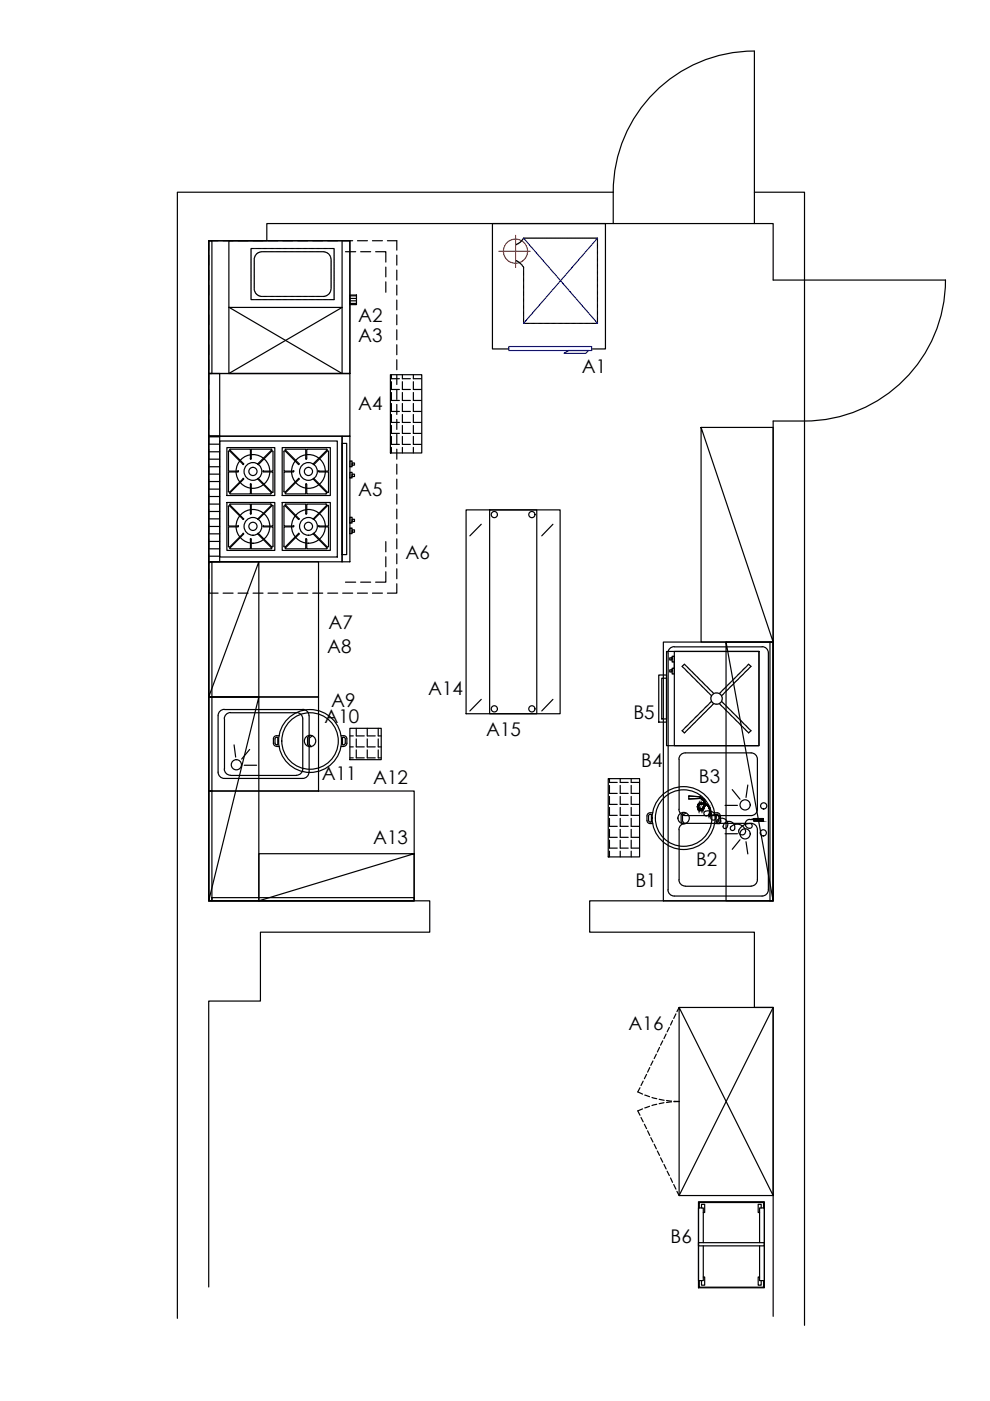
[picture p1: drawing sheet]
<svg xmlns="http://www.w3.org/2000/svg" width="210mm" height="297mm" viewBox="0 0 210 297" stroke-linecap="round" stroke-linejoin="round" font-family="sans-serif">
<defs><g id="words">
<g font-size="4">
<text x="76" y="68.4">A2</text>
<text x="76" y="72.5">A3</text>
<text x="123.4" y="79">A1</text>
<text x="76" y="87">A4</text>
<text x="76" y="105.1">A5</text>
<text x="86" y="118.6">A6</text>
<text x="69.7" y="133.3">A7</text>
<text x="69.4" y="138.5">A8</text>
<text x="70.2" y="149.8">A9</text>
<text x="90.8" y="147.4">A14</text>
<text x="68.8" y="153.4">A10</text>
<text x="134.3" y="152.4">B5</text>
<text x="103.1" y="156.1">A15</text>
<text x="68.2" y="165.4">A11</text>
<text x="79.1" y="166.3">A12</text>
<text x="135.9" y="162.6">B4</text>
<text x="148.2" y="166">B3</text>
<text x="79.1" y="179">A13</text>
<text x="147.6" y="183.5">B2</text>
<text x="134.7" y="188.2">B1</text>
<text x="133.3" y="218.3">A16</text>
<text x="142.2" y="263.6">B6</text>
</g>
</g></defs>
<!-- layer: 0 -->
<g fill="none" stroke="#000" stroke-width=".25">
<path d="M159.9 10.8a29.9 29.9 0 0 0-29.9 29.9M159.9 10.8v36.6M44.3 51h29.9v28.2h-29.9zM44.3 51h.6v28.2h-.6zM44.3 54.1v2.1M44.3 57.3v2.1M46.2 51h-1.9v2M47.3 51h2.1M50.5 51h2.1M53.7 51h2.1M56.8 51h2.1M60 51h2.1"/>
<path d="M63.1 51h2.1M66.3 51h2.1M69.5 51h2.1M72.7 51h2.1M73.3 53.4h2.1M75.8 51h2.1M76.5 53.4h2.1M79 51h2.1M79.6 53.4h2.2v2.2M81.8 56.6v2.1M81.8 59.8v2.2M82.1 51h2v2"/>
<path d="M84.1 54.1v2.1M84.1 57.3v2.1M130 47.4v-6.6h-92.4v238.7M159.9 40.8h10.7v240.2M44.3 79.2h29.9v13.3h-29.9zM44.3 79.2h2.3v13.3h-2.3zM44.3 60.4v2.2M44.3 63.6v2.1M44.3 66.7v2.2M44.3 69.9v2.1M44.3 73.1v2.1M44.3 76.3v2.1"/>
<path d="M44.3 79.4v2.1M82.8 79.4h6.6v16.6h-6.6zM83 79.4v.9h1.7M84.1 60.4v2.2M84.1 63.6v2.1M84.1 66.7v2.2M84.1 69.9v2.1M84.1 73.1v2.1M84.1 76.3v2.1M84.1 79.4v2.1M85.3 79.4v.9h1.7M87.6 79.4v.9h1.7"/>
<path d="M44.3 82.6v2.1M44.3 85.8v2.1M44.3 88.9v2.1M44.3 92.1v2.1M44.3 95.2v2.2M44.3 98.4v2.1M83 80.9v1.7h1.7M83 83.2v1.7h1.7M83 85.5v1.7h1.7M83 87.9v1.7h1.7M83 90.2v1.7h1.7M83 92.5v1.7h1.7"/>
<path d="M83 94.9v1.1M84.1 82.6v2.1M84.1 85.8v2.1M84.1 88.9v2.1M84.1 92.1v2.1M84.1 95.2v2.2M84.1 98.4v2.1M85.3 80.9v1.7h1.7M85.3 83.2v1.7h1.7M85.3 85.5v1.7h1.7M85.3 87.9v1.7h1.7M85.3 90.2v1.7h1.7"/>
<path d="M85.3 92.5v1.7h1.7M85.3 94.9v1.1M87.6 80.9v1.7h1.7M87.6 83.2v1.7h1.7M87.6 85.5v1.7h1.7M87.6 87.9v1.7h1.7M87.6 90.2v1.7h1.7M87.6 92.5v1.7h1.7M87.6 94.9v1.1M148.6 90.6h15.3v45.5h-15.3v-45.5l15.3 45.5M44.3 119.1h23.2v28.7h-23.2zM44.3 119.1h.6v28.7h-.6z"/>
<path d="M44.3 101.6v2.1M44.3 104.8v2.1M44.3 107.9v2.1M44.3 111.1v2.1M44.3 114.2v2.2M44.3 117.4v2.1M54.9 119.1l-10.6 28.7v-28.7h10.6v28.7h-10.6M81.8 114.8v2.2M81.8 118.1v2.1M84.1 101.6v2.1M84.1 104.8v2.1M84.1 107.9v2.1"/>
<path d="M84.1 111.1v2.1M84.1 114.2v2.2M84.1 117.4v2.1M98.8 108.1h20v43.2h-20zM102 111.2l-2.4 2.4M103.8 108.1h10v43.2h-10zM117.2 111.2l-2.3 2.4M44.3 123.8v2h1.9M44.3 120.6v2.1M47.3 125.8h2.1M50.5 125.8h2.1M53.7 125.8h2.1"/>
<path d="M56.8 125.8h2.1M60 125.8h2.1M63.1 125.8h2.1M66.3 125.8h2.1M69.5 125.8h2.1M72.7 125.8h2.1M73.3 123.4h2.1M75.8 125.8h2.1M76.5 123.4h2.1M79 125.8h2.1M81.8 121.2v2.2h-2.2M84.1 123.8v2h-2"/>
<path d="M84.1 120.6v2.1M54.9 147.8l-10.6 43.2v-43.2h10.6v43.2h-10.6M74.2 154.4h6.6v6.7h-6.6zM74.2 156h.7M74.2 158.4h.7M75.5 154.4v1.6h1.7M75.5 156.7v1.7h1.7M75.5 159v1.7h1.7M77.9 154.4v1.6h1.7M77.9 156.7v1.7h1.7M77.9 159v1.7h1.7M80.2 154.4v1.6h.6"/>
<path d="M80.2 156.7v1.7h.6M80.2 159v1.7h.6M102 148.3l-2.4 2.4M117.2 148.3l-2.3 2.4M44.3 167.7h43.5v23.3h-43.5zM44.3 167.7h.6v23.3h-.6zM74.2 160.7h.7M129 165.1h6.6v16.6h-6.6zM129.2 165.1v.8h1.7M129.2 166.5v1.7h1.7M129.2 168.9v1.6h1.7M129.2 171.2v1.7h1.7"/>
<path d="M129.2 173.5v1.7h1.7M129.2 175.8v1.7h1.7M129.2 178.1v1.7h1.7M131.5 165.1v.8h1.7M131.5 166.5v1.7h1.7M131.5 168.9v1.6h1.7M131.5 171.2v1.7h1.7M131.5 173.5v1.7h1.7M131.5 175.8v1.7h1.7M131.5 178.1v1.7h1.7M133.8 165.1v.8h1.7M133.8 166.5v1.7h1.7"/>
<path d="M133.8 168.9v1.6h1.7M133.8 171.2v1.7h1.7M133.8 173.5v1.7h1.7M133.8 175.8v1.7h1.7M133.8 178.1v1.7h1.7M44.9 190.3h42.9v.7h-42.9zM87.8 181l-32.9 10v-10h32.9v10h-32.9M129.2 180.5v1.2M131.5 180.5v1.2M133.8 180.5v1.2M141.2 219.2l-.4 1M141.9 217.8l-.5 1"/>
<path d="M142.6 216.4l-.4 .9M143.3 215l-.5 .9M143.5 214.5l.5-.9 19.9 39.9v-39.9h-19.9v39.9h19.9M163.9 213.6l-19.9 39.9-.5-.9M135.7 230.6l-.5 .9 1 .5M135.9 236.9l.5 1M136.2 235.1l-1 .4 .5 1M136.4 229.2l-.5 1M136.6 238.4l.5 .9M136.7 232.2l1 .3M137.1 227.8l-.5 .9M137.3 239.8l.5 .9"/>
<path d="M137.7 234.6l-1 .3M137.8 226.3l-.5 1M138.2 232.7l1 .2M138.4 224.9l-.4 1M139.2 223.5l-.5 .9M139.2 234.1l-1 .3M139.8 233.1l1 .2M139.8 222.1l-.4 .9M140.5 220.7l-.4 .9M140.8 233.8l-1 .2M141.3 233.3l1.1 .2M142.4 233.6l-1.1 .2"/>
<path d="M142.9 233.5h1.1l-1.1 .1M138 241.2l.4 .9M138.7 242.6l.5 1M139.4 244l.4 1M140.1 245.5l.4 .9M140.8 246.9l.4 .9M141.4 248.3l.5 .9M142.2 249.8l.4 .9M142.8 251.1l.5 1M44.3 272.9v-60.7h10.9v-14.6h35.9v-6.6h-46.8v-140h12.3v-3.6h107.3v12h36.6a29.9 29.9 0 0 1-29.9 29.9h-6.7v101.7h-38.9v6.6h34.9v16h4v65.5"/>
<circle cx="104.8" cy="109.1" r=".66"/>
<circle cx="112.8" cy="109.1" r=".66"/>
<circle cx="104.8" cy="150.3" r=".66"/>
<circle cx="112.8" cy="150.3" r=".66"/>
</g>
<g fill="none" stroke="#000" stroke-width=".25">
<path d="M48.5 51h25.7v28.2h-25.7zM53.2 52.9v.2M53.2 53.2v.1M53.2 53.4v.2M53.2 53.7v.1M53.2 53.9v.2M53.2 54.2v.1M53.2 54.4v.2M53.2 54.7v.1M53.2 54.9v.2M53.2 55.1v.2M53.2 55.4v.2"/>
<path d="M53.2 55.7v.1M53.2 55.9v.2M53.2 56.2v.1M53.2 56.4v.2M53.2 56.7v.1M53.2 56.9v.2M53.2 57.2v.1M53.2 57.4v.2M53.2 57.6v.2M53.2 57.9v.2M53.2 58.2v.1M53.2 58.4v.2"/>
<path d="M53.2 58.7v.1M53.2 58.9v.2M53.2 59.2v.1M53.2 59.4v.1M53.2 59.6v.2M53.2 59.9v.2M53.4 52.7l-.2 .1M53.5 52.7h.2M53.7 52.7h.2M53.9 54.9v.3M53.9 55.3v.1M53.9 55.5v.2"/>
<path d="M53.9 55.8v.2M53.9 56v.2M53.9 56.3v.2M53.9 56.5v.2M53.9 56.8v.2M53.9 57.1v.1M53.9 57.3v.1M53.9 57.5v.2M53.9 57.8v.1M53.9 58v.2M53.9 58.3v.1M53.9 58.5v.2"/>
<path d="M53.9 58.8v.2M53.9 59v.2M53.9 59.3v.1M53.9 59.5v.2M53.9 59.8v.1M53.9 54.6v.2M54 52.7h.2M54 54.4v.2M54.1 54.2v.1M54.2 52.7h.2M54.3 54l-.1 .1M54.5 53.8l-.2 .1"/>
<path d="M54.5 52.7h.1M54.6 53.7h-.1M54.7 52.7h.2M54.9 53.5l-.2 .1M55 52.7h.1M55.1 53.5h-.2M55.2 53.4h.1M55.2 52.7h.2M55.4 53.4h.2M55.5 52.7h.1M55.7 52.7h.2M55.7 53.4h.2"/>
<path d="M56 52.7h.1M56 53.4h.1M56.2 52.7h.2M56.2 53.4h.2M56.5 52.7h.2M56.5 53.4h.2M56.7 52.7h.2M56.7 53.4h.2M57 52.7h.1M57 53.4h.1M57.2 52.7h.2M57.2 53.4h.2"/>
<path d="M57.5 52.7h.1M57.5 53.4h.1M57.7 52.7h.2M57.7 53.4h.2M58 52.7h.1M58 53.4h.1M58.2 52.7h.2M58.2 53.4h.2M58.5 52.7h.1M58.5 53.4h.1M58.7 52.7h.2M58.7 53.4h.2"/>
<path d="M59 52.7h.1M59 53.4h.1M59.2 52.7h.2M59.2 53.4h.2M59.5 52.7h.1M59.5 53.4h.1M59.7 52.7h.2M59.7 53.4h.2M60 52.7h.1M60 53.4h.1M60.2 52.7h.2M60.2 53.4h.2"/>
<path d="M60.5 52.7h.1M60.5 53.4h.1M60.7 52.7h.2M60.7 53.4h.2M61 52.7h.1M61 53.4h.1M61.2 52.7h.2M61.2 53.4h.2M61.4 52.7h.2M61.4 53.4h.2M61.7 52.7h.2M61.7 53.4h.2"/>
<path d="M61.9 52.7h.2M61.9 53.4h.2M62.2 52.7h.2M62.2 53.4h.2M62.5 52.7h.1M62.5 53.4h.1M62.7 52.7h.2M62.7 53.4h.2M63 52.7h.1M63 53.4h.1M63.2 52.7h.2M63.2 53.4h.2"/>
<path d="M63.5 52.7h.1M63.5 53.4h.1M63.7 52.7h.2M63.7 53.4h.2M63.9 52.7h.2M63.9 53.4h.2M64.2 52.7h.2M64.2 53.4h.2M64.4 52.7h.2M64.4 53.4h.2M64.7 52.7h.2M64.7 53.4h.2"/>
<path d="M65 52.7h.1M65 53.4h.1M65.2 52.7h.2M65.2 53.4h.2M65.5 52.7h.1M65.5 53.4h.1M65.7 52.7h.1M65.7 53.4h.1M65.9 52.7h.2M65.9 53.4h.2M66.2 52.7h.2M66.2 53.4h.2"/>
<path d="M66.4 52.7h.2M66.4 53.4h.2M66.7 52.7h.2M66.7 53.4h.2M66.9 52.7h.2M66.9 53.4h.2M67.2 52.7h.2M67.2 53.4h.2M67.5 52.7h.1M67.5 53.4h.1M67.7 52.7h.2M67.7 53.4h.2"/>
<path d="M68 52.7h.1M68 53.4h.1M68.2 52.7h.1M68.2 53.4h.1M68.4 53.4h.3M68.4 52.7h.2M68.7 52.7h.1M68.7 53.4h.2M68.9 52.7h.2M69 53.5h.1M69.2 52.7h.2M69.2 53.5l.2 .1"/>
<path d="M69.4 52.7h.2M69.4 53.7h.2M69.7 53.8v.1M69.7 52.7h.2M69.8 54l.1 .1M69.9 54.2l.1 .1M69.9 52.7h.2M70.1 54.4v.2M70.1 54.6l.1 .2M70.2 54.9v.3M70.2 52.7h.1M70.2 55.3v.1"/>
<path d="M70.2 55.5v.2M70.2 55.8v.2M70.2 56v.2M70.2 56.3v.2M70.2 56.5v.2M70.2 56.8v.2M70.2 57.1v.1M70.2 57.3v.1M70.2 57.5v.2M70.2 57.8v.1M70.2 58v.2M70.2 58.3v.1"/>
<path d="M70.2 58.5v.2M70.2 58.8v.2M70.2 59v.2M70.2 59.3v.1M70.2 59.5v.2M70.2 59.8v.1M70.4 52.7h.2M70.7 52.7l.1 .1M70.8 52.9v.2M70.8 53.2v.1M70.8 53.4v.2M70.8 53.7v.1"/>
<path d="M70.8 53.9v.2M70.8 54.2v.1M70.8 54.4v.2M70.8 54.7v.1M70.8 54.9v.2M70.8 55.1v.2M70.8 55.4v.2M70.8 55.7v.1M70.8 55.9v.2M70.8 56.2v.1M70.8 56.4v.2M70.8 56.7v.1"/>
<path d="M70.8 56.9v.2M70.8 57.2v.1M70.8 57.4v.2M70.8 57.6v.2M70.8 57.9v.2M70.8 58.2v.1M70.8 58.4v.2M70.8 58.7v.1M70.8 58.9v.2M70.8 59.2v.1M70.8 59.4v.1M70.8 59.6v.2"/>
<path d="M70.8 59.9v.2M72.5 51v28.2l-24-14.1M109.4 55.2l.2 .1M109.6 51.8l-.2 .1M109.6 55.4h.2M109.8 51.7l-.2 .1M109.9 55.5l.1 .1M110 51.5l-.1 .2M110 55.6l.2 .1M110.2 51.4l-.1 .1M110.3 55.8l.1 .1M110.4 51.3l-.1 .1"/>
<path d="M110.4 56l.1 .1M110.5 51.1v.1M110.6 56.1l.1 .1M110.7 50.9l-.1 .1M110.8 56.3v.2M110.9 50.7l-.1 .1M110.9 56.5l.1 .3M111 56.9v.2M111 57.2v.1M111 57.4v.2M111 57.7v.1M111 57.9v.2"/>
<path d="M111 58.2v.1M111 58.4v.2M111 58.7v.1M111 58.9v.2M111 59.2v.1M111 59.4v.2M111 59.7v.1M111 59.9v.2M111.2 50.5l-.3 .1M111.3 50.5h.1M111.5 50.5h.2M111.8 50.5h.1"/>
<path d="M112 50.5h.2M112.3 50.5h.2M112.5 50.5h.2M112.8 50.5h.2M113 50.5h.2M113.3 50.5h.2M113.6 50.5h.1M113.8 50.5h.1M114 50.5h.2M114.3 50.5h.1M114.5 50.5h.2M114.8 50.5h.1"/>
<path d="M115 50.5h.2M115.3 50.5h.2M115.5 50.5h.2M115.8 50.5h.1M116 50.5h.2M116.3 50.5h.1M116.5 50.5h.2M116.8 50.5h.1M117 50.5h.2M117.3 50.5h.1M117.5 50.5h.2M117.8 50.5h.2"/>
<path d="M118 50.5h.2M118.3 50.5h.1M118.5 50.5h.2M118.8 50.5h.1M119 50.5h.2M119.3 50.5h.1M119.5 50.5h.2M119.8 50.5h.1M120 50.5h.2M120.3 50.5h.1M120.5 50.5h.2M120.7 50.5h.2"/>
<path d="M121 50.5h.2M121.3 50.5h.1M121.5 50.5h.2M121.8 50.5h.1M122 50.5h.2M122.3 50.5h.1M122.5 50.5h.2M122.7 50.5h.2M123 50.5h.2M123.2 50.5h.2M123.5 50.5h.2M123.8 50.5h.1"/>
<path d="M124 50.5h.2M124.3 50.5h.1M124.5 50.5h.2M124.8 50.5h.1M125 50.5h.2M125.2 50.5h.2M125.5 50.5h.2M125.7 50.5h.2M126 50.5h.2M126.3 50.5h.1M126.5 50.5l.2 .1M126.7 50.7v.2"/>
<path d="M126.7 51v.1M126.7 51.2v.2M126.7 51.5v.1M126.7 51.7v.2M126.7 52v.1M126.7 52.2v.2M126.7 52.4v.2M126.7 52.7v.2M126.7 52.9v.2M126.7 53.2v.2M126.7 53.5v.1M126.7 53.7v.2"/>
<path d="M126.7 54v.1M126.7 54.2v.2M126.7 54.5v.1M126.7 54.7v.1M126.7 54.9v.2M126.7 55.2v.2M126.7 55.4v.2M126.7 55.7v.2M126.7 56v.1M126.7 56.2v.2M126.7 56.5v.1M126.7 56.7v.1"/>
<path d="M126.7 56.9v.2M126.7 57.2v.1M126.7 57.4v.2M126.7 57.7v.2M126.7 57.9v.2M126.7 58.2v.2M126.7 58.4v.2M126.7 58.7v.2M126.7 59v.1M126.7 59.2v.1M126.7 59.4v.2M126.7 59.7v.1"/>
<path d="M126.7 59.9v.2M48.5 65.2h24l-24 14M53.2 63.4l.2 .1M53.2 60.1v.2M53.2 60.4v.2M53.2 60.6v.2M53.2 60.9v.2M53.2 61.2v.1M53.2 61.4v.2M53.2 61.7v.1M53.2 61.9v.1M53.2 62.1v.2"/>
<path d="M53.2 62.4v.2M53.2 62.6v.2M53.2 62.9v.2M53.2 63.1v.2M53.5 63.5h.2M53.7 63.5h.2M53.9 61v.3M53.9 61.4v.2M53.9 60v.2M53.9 60.3v.1M53.9 60.5v.2M53.9 60.8v.1"/>
<path d="M54 61.7v.1M54 63.5h.2M54.1 61.9v.1M54.2 62.1l.1 .2M54.2 63.5h.2M54.3 62.3l.2 .1M54.5 63.5h.1M54.5 62.5l.1 .1M54.7 62.6l.2 .1M54.7 63.5h.2M54.9 62.7l.2 .1M55 63.5h.1"/>
<path d="M55.2 62.8l.1 .1M55.2 63.5h.2M55.4 62.9h.2M55.5 63.5h.1M55.7 63.5h.2M55.7 62.9h.2M56 63.5h.1M56 62.9h.1M56.2 63.5h.2M56.2 62.9h.2M56.5 63.5h.2M56.5 62.9h.2"/>
<path d="M56.7 63.5h.2M56.7 62.9h.2M57 63.5h.1M57 62.9h.1M57.2 63.5h.2M57.2 62.9h.2M57.5 63.5h.1M57.5 62.9h.1M57.7 63.5h.2M57.7 62.9h.2M58 63.5h.1M58 62.9h.1"/>
<path d="M58.2 63.5h.2M58.2 62.9h.2M58.5 63.5h.1M58.5 62.9h.1M58.7 63.5h.2M58.7 62.9h.2M59 63.5h.1M59 62.9h.1M59.2 63.5h.2M59.2 62.9h.2M59.5 63.5h.1M59.5 62.9h.1"/>
<path d="M59.7 63.5h.2M59.7 62.9h.2M60 63.5h.1M60 62.9h.1M60.2 63.5h.2M60.2 62.9h.2M60.5 63.5h.1M60.5 62.9h.1M60.7 63.5h.2M60.7 62.9h.2M61 63.5h.1M61 62.9h.1"/>
<path d="M61.2 63.5h.2M61.2 62.9h.2M61.4 63.5h.2M61.4 62.9h.2M61.7 63.5h.2M61.7 62.9h.2M61.9 63.5h.2M61.9 62.9h.2M62.2 63.5h.2M62.2 62.9h.2M62.5 63.5h.1M62.5 62.9h.1"/>
<path d="M62.7 63.5h.2M62.7 62.9h.2M63 63.5h.1M63 62.9h.1M63.2 63.5h.2M63.2 62.9h.2M63.5 63.5h.1M63.5 62.9h.1M63.7 63.5h.2M63.7 62.9h.2M63.9 63.5h.2M63.9 62.9h.2"/>
<path d="M64.2 63.5h.2M64.2 62.9h.2M64.4 63.5h.2M64.4 62.9h.2M64.7 63.5h.2M64.7 62.9h.2M65 63.5h.1M65 62.9h.1M65.2 63.5h.2M65.2 62.9h.2M65.5 63.5h.1M65.5 62.9h.1"/>
<path d="M65.7 63.5h.1M65.7 62.9h.1M65.9 63.5h.2M65.9 62.9h.2M66.2 63.5h.2M66.2 62.9h.2M66.4 63.5h.2M66.4 62.9h.2M66.7 63.5h.2M66.7 62.9h.2M66.9 63.5h.2M66.9 62.9h.2"/>
<path d="M67.2 63.5h.2M67.2 62.9h.2M67.5 63.5h.1M67.5 62.9h.1M67.7 63.5h.2M67.7 62.9h.2M68 63.5h.1M68 62.9h.1M68.2 63.5h.1M68.2 62.9h.1M68.4 63.5h.2M68.4 62.9h.3"/>
<path d="M68.7 63.5h.1M68.9 62.8l-.1 .1M68.9 63.5h.2M69.1 62.7l-.1 .1M69.2 63.5h.2M69.4 62.6l-.2 .1M69.4 63.5h.2M69.6 62.5l-.2 .1M69.7 63.5h.2M69.7 62.3v.1M69.9 62.1l-.1 .2M69.9 63.5h.2"/>
<path d="M70 61.9l-.1 .1M70.1 61.7v.1M70.2 61.4l-.1 .2M70.2 61v.3M70.2 63.5h.1M70.2 60v.2M70.2 60.3v.1M70.2 60.5v.2M70.2 60.8v.1M70.4 63.5h.2M70.8 60.1v.2M70.8 60.4v.2"/>
<path d="M70.8 60.6v.2M70.8 60.9v.2M70.8 61.2v.1M70.8 61.4v.2M70.8 61.7v.1M70.8 61.9v.1M70.8 62.1v.2M70.8 62.4v.2M70.8 62.6v.2M70.8 62.9v.2M70.8 63.1v.2M70.8 63.4l-.1 .1"/>
<path d="M74.2 62.6h1.4v2h-1.4zM74.2 64.3h1.4M74.2 63.8h1.4M74.2 63.3h1.4M74.2 62.7h1.4M107.9 74h-3.5v-26.6h24v26.6h-3M111 60.1v.2M111 60.4v.2M111 60.6v.2M111 60.9v.2M111 61.2v.1M111 61.4v.2"/>
<path d="M111 61.7v.1M111 61.9v.2M111 62.2v.1M111 62.4v.2M111 62.6v.2M111 62.9v.2M111 63.1v.2M111 63.4v.2M111 63.7v.1M111 63.9v.2M111 64.2v.1M111 64.4v.1"/>
<path d="M111 64.6v.2M111 64.9v.2M111 65.1v.2M111 65.4v.2M111 65.6v.2M111 65.9v.2M111 66.2v.1M111 66.4v.2M111 66.7v.1M111 66.9v.1M111 67.1v.2M111 67.4v.1"/>
<path d="M111 67.6v.2M111 67.9v.2M111 68.1v.2M111 68.4v.2h.2M111.3 68.6h.1M111.5 68.6h.2M111.8 68.6h.1M112 68.6h.2M112.3 68.6h.2M112.5 68.6h.2M112.8 68.6h.2M113 68.6h.2"/>
<path d="M113.3 68.6h.2M113.6 68.6h.1M113.8 68.6h.1M114 68.6h.2M114.3 68.6h.1M114.5 68.6h.2M114.8 68.6h.1M115 68.6h.2M115.3 68.6h.2M115.5 68.6h.2M115.8 68.6h.1M116 68.6h.2"/>
<path d="M116.3 68.6h.1M116.5 68.6h.2M116.8 68.6h.1M117 68.6h.2M117.3 68.6h.1M117.5 68.6h.2M117.8 68.6h.2M118 68.6h.2M118.3 68.6h.1M118.5 68.6h.2M118.8 68.6h.1M119 68.6h.2"/>
<path d="M119.3 68.6h.1M119.5 68.6h.2M119.8 68.6h.1M120 68.6h.2M120.3 68.6h.1M120.5 68.6h.2M120.7 68.6h.2M121 68.6h.2M121.3 68.6h.1M121.5 68.6h.2M121.8 68.6h.1M122 68.6h.2"/>
<path d="M122.3 68.6h.1M122.5 68.6h.2M122.7 68.6h.2M123 68.6h.2M123.2 68.6h.2M123.5 68.6h.2M123.8 68.6h.1M124 68.6h.2M124.3 68.6h.1M124.5 68.6h.2M124.8 68.6h.1M125 68.6h.2"/>
<path d="M125.2 68.6h.2M125.5 68.6h.2M125.7 68.6h.2M126 68.6h.2M126.3 68.6h.1M126.7 60.2v.2M126.7 60.4v.2M126.7 60.7v.2M126.7 60.9v.2M126.7 61.2v.1M126.7 61.4v.2M126.7 61.7v.1"/>
<path d="M126.7 61.9v.2M126.7 62.2v.1M126.7 62.4v.2M126.7 62.7v.2M126.7 62.9v.2M126.7 63.2v.2M126.7 63.4v.2M126.7 63.7v.1M126.7 63.9v.2M126.7 64.2v.1M126.7 64.4v.2M126.7 64.7v.1"/>
<path d="M126.7 64.9v.2M126.7 65.2v.1M126.7 65.4v.2M126.7 65.7v.1M126.7 65.9v.2M126.7 66.2v.1M126.7 66.4v.2M126.7 66.7v.1M126.7 66.9v.2M126.7 67.2v.1M126.7 67.4v.2M126.7 67.7v.1"/>
<path d="M126.7 67.9v.2M126.7 68.1v.2M126.7 68.4v.2h-.2M44.3 92.5h28.2v26.6h-28.2zM44.3 92.5h2.3v26.6h-2.3zM44.3 97.4h2.3M44.3 99h2.3M44.3 95.8h2.3M44.3 94.2h2.3M44.3 92.6h2.3M46.6 93.5h24.9v24.6h-24.9zM48.1 94.9h10.2v10.2h-10.2z"/>
<path d="M48.4 95.8v4.1l2.1 .1M48.7 95.6h-.2l-.1 .2M48.7 95.4l.1-.2h4.3v2.1M48.7 95.7l2.9 2.8M48.7 95.4l3 2.9M50.5 100h.1M51.6 98.3l-.1 .2M53.1 97.2v.1M53.1 97.4h.1M53.2 97.2v.1M55.8 100h.1M57.5 95.2l.1 .2"/>
<path d="M57.5 95.2h-4.2v2.1M57.6 95.6h.2l.1 .2v4.1l-2.1 .1M57.6 95.4l-3 2.9 .2 .2M57.6 95.7l-2.8 2.8M59.8 94.9h10.2v10.2h-10.2zM60.2 95.8v4.1h2v.1M60.5 95.6h-.2l-.1 .2M60.5 95.4l.1-.2h4.2l.1 2.1M60.5 95.7l2.8 2.8 .1-.2M60.5 95.4l2.9 2.9M62.3 100h.1M64.9 97.4h.1"/>
<path d="M65 97.2l-.1 .1M67.6 100h.1M67.6 99.9v.1M69.3 95.2l.1 .2-3 2.9 .1 .2M69.3 95.2h-4.3v2.1M69.3 95.6h.2l.2 .2v4.1h-2M69.4 95.7l-2.8 2.8M72.5 94h1v23.6h-1zM72.5 92.5h1.7v26.6h-1.7zM74.2 97.7h.4v1.3h-.4zM74.6 98.2h.6v.4h-.6zM44.3 117.9h2.3"/>
<path d="M44.3 116.4h2.3M44.3 114.8h2.3M44.3 113.2h2.3M44.3 111.6h2.3M44.3 110h2.3M44.3 108.4h2.3M44.3 106.9h2.3M44.3 105.3h2.3M44.3 103.7h2.3M44.3 102.1h2.3M44.3 100.5h2.3M48.1 106.5h10.2v10.2h-10.2z"/>
<path d="M48.4 115.8l.1 .2 .2-.1M48.4 104.1l.1 .2h.2M48.4 107.4v4.1l2.1 .1-2.1 .1v4.1M48.7 107.3l-.2-.1-.1 .2M48.7 107.1l.1-.2h4.3v2M48.7 116.1l.1 .2M48.7 104.5l.1 .2M48.7 107.3l2.9 2.8M48.7 107l3 3M50.5 100.1h-2.1v4.1M50.5 111.6h.1M51.5 113.1l.1 .1"/>
<path d="M51.5 101.4l.1 .2M51.6 113.1l-2.9 2.8M51.6 101.5l-2.9 2.8M51.6 110l-.1 .1M51.7 113.2l-3 3M51.7 101.6l-3 2.9M53.1 114.3v2.1h-4.3M53.1 102.7v2h-4.3M53.1 114.2v.1M53.1 102.6v.1M53.1 109h.1M53.1 114.2h.1"/>
<path d="M53.1 102.6h.1M53.2 114.2v.1M53.2 102.6v.1M53.2 108.9v.1M53.3 114.3v2.1h4.2M53.3 102.7v2h4.1l.1-.1v-.2M54.6 101.6l.2-.2 2.9 3M54.7 101.6l2.8 2.8M54.8 113.1l-.2 .1 3 3M54.8 113.1l2.8 2.8 .2 .1 .1-.2M55.8 111.6h.1M55.9 100.1h2v4.2l-.2 .1"/>
<path d="M57.6 116.1l-.1 .2M57.9 107.2l-.1-.1-3.1 3v-.1l2.8-2.8v-.2l-4.2-.1v2M57.9 107.3v4.2l-2.1 .1 2.1 .1v4.1M59.8 106.5h10.2v10.2h-10.2zM60.2 115.8l.1 .2 .2-.1M60.2 104.1l.1 .2h.2M60.2 107.4v4.1l2 .1-2 .1v4.1M60.5 107.3l-.2-.1-.1 .2M60.5 107.1l.1-.2h4.2v2M60.5 116.1l.1 .2M60.5 104.5l.1 .2M60.5 107.3l2.8 2.8 .1-.1"/>
<path d="M60.5 107l2.9 3M62.2 100.1h-2v4.1M62.3 111.6h.1M63.3 113.1l.1 .1M63.3 113.1l-2.8 2.8M63.4 101.6l-.1-.2-2.8 2.9M63.4 113.2l-2.9 3M63.4 101.6l-2.9 2.9M64.8 108.9l.1 .1M64.9 114.2l-.1 2.2h-4.2M64.9 102.6l-.1 2.1h-4.2M64.9 109h.1"/>
<path d="M64.9 114.2h.1M64.9 102.6h.1M64.9 114.2l.1 .1M64.9 102.6l.1 .1M65 108.9l-.1 .1M65 114.3v2.1h4.3M65 102.7v2h4.1M66.4 101.6l.2-.2 2.9 3M66.4 101.6l2.8 2.8M66.5 113.1l-.1 .1 3 3M66.6 113.1l2.7 2.8 .2 .1 .2-.2M67.6 111.6h.1"/>
<path d="M67.6 111.5v.2M67.7 111.7h2v4.1M67.7 100.1h2v4.2l-.2 .1M69.1 106.8l.2 .2-.1 .2-2.8 2.9 3.1-3 .2 .1M69.1 106.9h-4.1v2M69.2 104.4l.1 .2-.2 .1M69.3 116.1v.2M69.7 107.3v4.2h-2M74.2 100.1h.4v1.2h-.4zM74.2 112h.4v1.1h-.4zM74.2 109.7h.4v1.2h-.4zM74.6 100.5h.6v.5h-.6z"/>
<path d="M74.6 112.3h.6v.5h-.6zM74.6 110.1h.6v.5h-.6zM140.6 136.1h23.3v54.9h-23.3zM141.3 138.1h19.6v20h-19.6zM141.7 138.5v50.2M142 139.5h.5v.4h-.5zM142.5 139.1h.5v1.3h-.5zM143 138.1h17.9v20h-17.9zM153.9 136.1l10 54.9h-10v-54.9h10v54.9M161.6 137.1a1.33 1.33 0 0 1 1.3 1.3v50.3a1.33 1.33 0 0 1-1.3 1.3M161.6 137.1h-18.6a1.33 1.33 0 0 0-1.4 1.3M163.3 136.1h.6v54.9h-.6z"/>
<path d="M44.3 147.8h23.2v19.9h-23.2zM44.3 147.8h.6v19.9h-.6zM47.6 150.4a1.33 1.33 0 0 0-1.4 1.3v12a1.33 1.33 0 0 0 1.4 1.3h16.6a1.33 1.33 0 0 0 1.3-1.3M47.6 150.4h16.6M47.6 152.4v10.7M48.9 151.1a1.33 1.33 0 0 0-1.3 1.3M48.9 151.1h14M49.6 157.9l.4 2.6M52.9 158.9l-1.7 2M62.9 151.1a1.33 1.33 0 0 1 1.3 1.3M64.2 150.4a1.33 1.33 0 0 1 1.3 1.3M64.2 152.4v10.6a1.33 1.33 0 0 1-1.3 1.4"/>
<path d="M65.5 151.8v11.9M139.7 143.1h1.6v10h-1.6zM140.3 143.8h1v8.6h-1zM142 142h.5v.5h-.5zM143 140.4v2.5h-.5v-1.2h.5M144.7 154.8l.1 .3M144.8 141.2l-.1 .2M144.8 141.4l.1 .1M144.8 155.1l.1 .1M144.9 154.7l-.1 .1M144.9 141l-.1 .1M145 141.6v.1"/>
<path d="M145 155.3l.1 .1 .1-.1M145.1 154.5l-.1 .1M145.1 141.8l.2 .1M145.2 140.9l-.2 .1M145.3 154.3l-.2 .1M145.3 141v.1M145.3 142l.1 .1M145.4 155.1l-.1 .2M145.4 154.1l-.1 .1M145.4 141.1l.1 .2M145.5 142.1l.1 .2M145.6 155l-.2 .1"/>
<path d="M145.6 154l-.1 .1M145.6 141.3l.1 .1M145.6 142.3l.2 .1M145.7 154.8l-.1 .1M145.8 153.8l-.1 .1M145.8 141.5l.1 .1M145.8 142.5l.1 .1M145.9 154.6l-.1 .1M145.9 141.7l.2 .1M146 153.6l-.1 .1M146 142.6l.1 .2M146.1 154.4l-.1 .1"/>
<path d="M146.1 141.8l.1 .2M146.1 153.4l-.1 .1M146.2 142.8l.1 .1M146.3 154.2l-.2 .2M146.3 153.2l-.1 .2M146.3 142l.1 .1M146.4 143l.1 .1M146.4 154.1l-.1 .1M146.5 153.1l-.1 .1M146.5 142.2l.1 .1M146.5 143.2l.2 .1M146.6 153.9l-.1 .1"/>
<path d="M146.7 152.9l-.2 .1M146.7 142.4l.1 .1M146.7 143.4l.1 .1M146.8 153.7l-.1 .1M146.8 152.7l-.1 .2M146.8 142.5l.2 .1M146.9 143.5l.1 .2M147 153.5l-.2 .2M147 142.7l.1 .1M147 152.6l-.1 .1M147.1 143.7l.1 .1M147.1 153.4l-.1 .1"/>
<path d="M147.2 142.9l.1 .1M147.2 152.4l-.1 .1M147.2 143.9l.2 .1M147.3 153.2l-.1 .1M147.4 152.2l-.2 .1M147.4 143.1l.1 .1M147.4 144.1l.1 .1M147.5 153l-.1 .1M147.5 152l-.1 .1M147.5 143.2l.1 .2M147.6 144.3l.1 .1M147.7 152.9h-.2"/>
<path d="M147.7 151.8l-.1 .2M147.7 143.4l.1 .1M147.8 144.4l.1 .2M147.8 152.7l-.1 .1M147.9 151.7l-.1 .1M147.9 143.6l.1 .1M147.9 144.6l.2 .1M148 152.5l-.1 .1M148.1 143.8l.1 .1M148.1 151.5l-.1 .1M148.1 144.8l.1 .1M148.2 152.3l-.1 .1"/>
<path d="M148.2 144l.2 .1M148.3 151.3l-.2 .1M148.3 144.9l.1 .2M148.4 152.1l-.1 .2M148.4 144.1l.1 .2M148.4 151.1l-.1 .1M148.5 145.1l.1 .1M148.6 152l-.2 .1M148.6 150.9l-.1 .2M148.6 144.3l.1 .1M148.6 145.3l.2 .1M148.7 151.8l-.1 .1"/>
<path d="M148.8 150.8l-.2 .1M148.8 144.5l.1 .1M148.8 145.5l.1 .1M148.9 151.6l-.1 .1M148.9 150.6v.1M148.9 144.6l.2 .2M149 145.7l.1 .1M149.1 151.4l-.2 .1M149.1 144.9h.1M149.2 150.4l-.2 .2M149.2 145.8l.1 .2M149.2 151.2v.2"/>
<path d="M149.3 145l.1 .1M149.3 150.3l-.1 .1M149.4 146l.1 .1M149.4 151.1l-.1 .1M149.5 145.2l.1 .1M149.5 150.1l-.1 .1M149.5 146.2l.2 .1M149.6 150.9l-.1 .1M149.7 149.9l-.2 .1M149.7 145.4v.1M149.7 146.4l.1 .1M149.8 150.7l-.1 .2"/>
<path d="M149.8 149.7l-.1 .1M149.8 145.5l.2 .2M149.9 146.5l.1 .2M150 150.6l-.2 .1M150 149.5l-.1 .2M150 145.7l.1 .1M150 146.7l.2 .1M150.1 150.4l-.1 .1M150.2 145.9l.1 .1M150.2 149.4l-.1 .1M150.3 146.9v.1M150.3 150.2l-.1 .1"/>
<path d="M150.3 146.1l.2 .1M150.4 149.2l-.1 .1M150.4 147.1l.1 .1M150.5 150l-.1 .1M150.5 146.2l.1 .2M150.6 149l-.2 .1M150.6 147.3h.1M150.7 149.8l-.1 .2M150.7 148.8l-.1 .2M150.7 146.4l.1 .1M150.7 148v.2M150.7 148.2l.1 .2"/>
<path d="M150.8 148.8l.1-.1 .1 .2M150.8 147.4v.1M150.8 147.7l-.1 .2M150.8 148.5v.2M150.8 149.7l-.1 .1M150.9 146.6l.1 .1M150.9 147.5l-.1 .2M151 149.5l-.1 .1M151 147.3l-.1 .1M151.1 148.9v.1M151.1 146.8l.1 .1M151.2 149.3l-.1 .1"/>
<path d="M151.2 147.1l-.1 .2M151.2 149.1l.1 .2M151.2 147h.1M151.4 147l-.1 .1M151.4 149.2l.2 .1M151.7 146.9l-.2 .1M151.7 149.3h.4M151.7 146.9h.2M152 146.9h.2M152.2 147h.2M152.3 149.3h-.1M152.5 149.2l.1 .1"/>
<path d="M152.6 147v.1M152.7 149.3l.1 .2M152.7 147.2l.1 .1M152.8 149l-.4 .2M152.8 146.8l-.1 .1M152.8 149.5l.2 .1M152.9 147.3l.1 .2v-.1M152.9 148.8l-.1 .1M153 146.6l-.2 .1M153 149.7l.1 .1M153 148.7l.1 .1M153 147.6v.1"/>
<path d="M153 148.6v.1M153.1 148.3l-.1 .2M153.1 147.8v.2M153.1 148.1v.1M153.1 146.4l-.1 .1M153.1 148.9l.2 .1M153.2 149.8l.1 .2M153.3 147.3l-.2 .1M153.3 146.2l-.1 .2M153.3 149l.1 .2M153.4 150l.1 .1M153.4 147.1l-.1 .1"/>
<path d="M153.5 146.1l-.2 .1M153.5 149.2l.1 .1M153.6 150.2l.1 .1M153.6 146.9l-.1 .1M153.6 145.9v.1M153.7 149.4l.1 .1M153.7 150.4l.2 .1M153.8 146.7l-.2 .1M153.9 145.7l-.2 .2M153.9 149.5l.1 .2M153.9 150.6l.1 .1M153.9 146.5v.2"/>
<path d="M154 145.6l-.1 .1M154 149.8h.1M154.1 150.7l.1 .2M154.1 146.4l-.1 .1M154.2 145.4l-.1 .1M154.2 149.9l.1 .1M154.3 150.9l.1 .1M154.3 146.2l-.1 .1M154.4 145.2l-.2 .1M154.4 150.1l.1 .1M154.4 151.1l.2 .1M154.5 146l-.1 .2"/>
<path d="M154.5 145l-.1 .1M154.6 150.3l.1 .1M154.6 151.3l.1 .1M154.7 145.9l-.2 .1M154.7 144.9l-.1 .1M154.7 150.4l.1 .2M154.8 151.5l.1 .1M154.8 145.7l-.1 .1M154.9 144.7l-.1 .1M154.9 150.6l.1 .1M155 151.6l.1 .2M155 145.5l-.1 .1"/>
<path d="M155.1 144.5l-.1 .1M155.1 150.8l.1 .1M155.1 151.8l.2 .1M155.2 145.3l-.1 .1M155.3 144.3l-.2 .1M155.3 151l.1 .1M155.3 152l.1 .1M155.4 145.1l-.1 .2M155.4 144.1l-.1 .2M155.4 151.2l.1 .1M155.5 152.1l.1 .2M155.5 145l-.1 .1"/>
<path d="M155.6 144l-.1 .1M155.6 151.3l.1 .2M155.7 152.3l.1 .1M155.7 144.8l-.1 .1M155.8 143.8l-.1 .1M155.8 151.5l.1 .1M155.8 152.5l.3 .3M155.9 144.6l-.1 .1M155.9 143.6l-.1 .1M156 151.7l.1 .1M156.1 144.4l-.2 .2M156.1 143.5h-.1"/>
<path d="M156.1 151.9l.2 .1M156.2 152.9l.1 .1M156.2 144.3l-.1 .1M156.3 143.3l-.1 .1M156.3 152l.1 .1M156.4 153l.1 .1M156.4 144.1l-.1 .1M156.5 143.1l-.1 .1M156.5 152.2l.1 .1M156.6 153.2l.1 .1M156.6 143.9l-.1 .1M156.6 142.9l-.1 .1"/>
<path d="M156.7 152.4l.1 .1M156.7 153.4l.2 .1M156.8 143.7l-.2 .1M156.8 142.7l-.1 .2M156.9 152.6v.1M156.9 153.6l.1 .1M156.9 143.5l-.1 .2M157 142.6l-.1 .1M157 152.7l.2 .2M157.1 153.7l.1 .2M157.1 143.4l-.1 .1M157.2 142.4l-.1 .1"/>
<path d="M157.2 152.9l.1 .1M157.2 153.9l.2 .1M157.3 143.2l-.1 .1M157.4 142.2l-.2 .1M157.4 153.1l.1 .1M157.5 154.1v.1M157.5 143l-.1 .2M157.5 142l-.1 .1M157.5 153.3l.2 .1M157.6 154.2l.1 .2M157.7 142.9l-.2 .1M157.7 141.8l-.1 .2"/>
<path d="M157.7 153.4l.1 .2M157.8 154.5h.1M157.8 142.7l-.1 .1M157.9 141.7l-.2 .1M157.9 153.6l.1 .1M158 154.6l.1 .2M158 142.5l-.1 .1M158 141.5v.1M158.1 153.8l.1 .1M158.1 154.8l.2 .1M158.2 142.3l-.2 .1M158.3 141.3l-.2 .2"/>
<path d="M158.3 154l.1 .1M158.3 155l.1 .1M158.3 142.1v.2M158.4 141.2l-.1 .1M158.4 154.2h.2M158.5 155.1l.1 .2M158.6 142l-.2 .1M158.6 141l-.1 .1M158.6 154.3l.1 .2M158.6 140.9l.2 .1M158.7 141.8l-.1 .1M158.8 154.5l.1 .1"/>
<path d="M158.8 155.3h-.1M158.9 141.6l-.1 .1M158.9 141l.1 .1M159 154.7l.1 .1M159 155.1l-.1 .1M159.1 141.5h-.2M159.1 141.2l.1 .1-.1 .1M159.1 154.8v.3M159.3 159.6a1.33 1.33 0 0 1 1.3 1.4v10.6a1.33 1.33 0 0 1-1.3 1.3M159.3 159.6h-14a1.33 1.33 0 0 0-1.4 1.4l.1 10.6a1.25 1.25 0 0 0 1.3 1.3h14M47.6 163a1.33 1.33 0 0 0 1.3 1.4M48.9 164.4h14"/>
<path d="M51.8 162.2h2.6M146.1 168.8l2.4 .1v.4l-2.5 .1M146.1 168.8l2.4 .1v.4l-2.5 .1zM148.4 170.4a.57 .57 0 0 0-.3 .8 .57 .57 0 0 0 .9 .1M148.4 170.4a1.52 1.52 0 0 1 1.8 .7 1.52 1.52 0 0 1-.3 1.9 .51 .51 0 0 1-.6-.4 .51 .51 0 0 1 .3-.6 1.51 1.51 0 0 1 2.1 1.7 .59 .59 0 0 1-.8 .1 .59 .59 0 0 1-.2-.8 1.26 1.26 0 0 1 1.6 0 1.26 1.26 0 0 1 .3 1.6 .45 .45 0 0 1-.5-.1 .45 .45 0 0 1 0-.6 1.29 1.29 0 0 1 1.7-.1 1.29 1.29 0 0 1 .3 1.7M148.4 169.1a1.42 1.42 0 0 1 .6 2.1M153.3 175.2l.2 .4 .5-.1M153.7 176.8h2.7M153.7 170.8h2.7M155.3 167.4l1.6 2M156.9 178l-1.6 2.1M158.2 178.5l.4 2.5"/>
<path d="M158.6 166.4l-.4 2.7M158.9 174.6a2.23 2.23 0 0 0-2.3 1.8 .77 .77 0 0 0 1.1 .5 .77 .77 0 0 0 .2-1.2 1.75 1.75 0 0 0-3.1-.1l.2 .4 .4 .1a1.02 1.02 0 0 0 .4-1 1.02 1.02 0 0 0-.7-.8 1.25 1.25 0 0 0-1.8 .9M159 173.7a.91 .91 0 0 0-1 1.2 .91 .91 0 0 0 1.4 .5 .53 .53 0 0 0-.4-.8M159 173.8h2.9M159.3 174.6a1.33 1.33 0 0 1 1.3 1.3v10.6a1.33 1.33 0 0 1-1.3 1.4M159.3 174.6h-14a1.27 1.27 0 0 0-1.3 1.3l-.1 10.6a1.33 1.33 0 0 0 1.4 1.4M159.9 174.1v-.5v.5M159.9 174.1h2M159.9 173.6h2M161.9 173.6v.5v-.5M141.6 188.6a1.33 1.33 0 0 0 1.4 1.4h18.6M145.3 187.9h14"/>
<path d="M148.1 254.8h14v18.2h-14zM148.3 256.1v-1.1h13.6v1.1M148.7 256.1v-.8h.7v1.8h-.3M161.4 256.1v-.8h-.6v1.8h.3M148.1 263.5h14v.6h-14zM148.3 271.5v1.4h13.6v-1.4M149.1 270.7h.3v1.8h-.7v-1M149.1 263.5v-7.4h-1v15.4h1v-7.4M161.1 270.7h-.3v1.8h.6v-1M161.1 263.5v-7.4h1v15.4h-1v-7.4"/>
<circle cx="53.6" cy="100" r="3.6"/>
<circle cx="53.6" cy="100" r=".87"/>
<circle cx="53.6" cy="100" r="1.88"/>
<circle cx="65.4" cy="100" r="3.6"/>
<circle cx="65.4" cy="100" r=".87"/>
<circle cx="65.4" cy="100" r="1.88"/>
<circle cx="53.6" cy="111.6" r="1.88"/>
<circle cx="53.6" cy="111.6" r=".87"/>
<circle cx="53.6" cy="111.6" r="3.6"/>
<circle cx="65.4" cy="111.6" r="1.88"/>
<circle cx="65.4" cy="111.6" r=".87"/>
<circle cx="65.4" cy="111.6" r="3.6"/>
<circle cx="50.1" cy="162.1" r="1.08"/>
<circle cx="158" cy="170.7" r="1.08"/>
<circle cx="158" cy="176.8" r="1.08"/>
<circle cx="161.8" cy="176.6" r=".66"/>
<circle cx="161.9" cy="170.9" r=".66"/>
</g>
<!-- layer: CIHAZ -->
<g fill="none" stroke="#f00" stroke-width=".25">
<path d="M105.8 53.3h6.6M109.3 49.9v6.8"/>
<circle cx="109.3" cy="53.3" r="2.56"/>
</g>
<g fill="none" stroke="#00f" stroke-width=".25">
<path d="M111 50.5l.1 .2M111.2 50.7l.1 .1M111.4 50.9l.1 .1M111.5 51.1l.1 .1M111.7 51.3l.1 .1M111.9 51.5v.1M112 51.6l.1 .2M112.2 51.8l.1 .2M112.3 52l.2 .1M112.5 52.2l.3 .3M112.8 52.6l.2 .1M113 52.8l.1 .1"/>
<path d="M113.2 52.9l.1 .2M113.3 53.2l.1 .1M113.5 53.3l.1 .2M113.6 53.5l.2 .2M113.8 53.7l.1 .1M114 53.9l.2 .3M114.3 54.3l.1 .1M114.5 54.5l.1 .1M114.6 54.6l.1 .2M114.8 54.8l.1 .2M114.9 55l.2 .1M115.1 55.2l.1 .2"/>
<path d="M115.3 55.4l.1 .1M115.5 55.6v.1M115.6 55.8l.1 .1M115.8 56l.1 .1M115.9 56.2l.1 .1M116.1 56.3l.1 .2M116.3 56.5l.1 .2M116.4 56.7l.1 .1M116.6 56.9l.1 .2M116.8 57.1l.1 .1M116.9 57.3l.1 .1M117.1 57.5l.1 .1"/>
<path d="M117.2 57.7l.2 .1M117.4 57.9l.1 .1M117.6 58l.1 .2M117.7 58.2l.1 .2M117.9 58.4l.1 .1M118.1 58.6l.1 .1M118.2 58.8l.1 .1M118.4 59l.1 .1M118.5 59.9l-.1 .2M118.5 59.2l.2 .1M118.7 59.7l-.2 .1M118.7 59.4l.1 .1-.1 .2"/>
<path d="M119 59.4v.3M119.1 59.7v.1M119.1 59.2v.1M119.2 59.9l.1 .2M119.3 59l-.1 .1M119.5 58.8l-.1 .1M119.6 58.6l-.1 .1M119.8 58.4l-.1 .1M120 58.2l-.1 .2M120.1 58l-.1 .2M120.3 57.9l-.1 .1M120.5 57.7l-.1 .1"/>
<path d="M120.8 57.3l-.3 .3M121 57.1l-.2 .1M121.1 56.9l-.1 .2M121.3 56.7l-.1 .1M121.4 56.5l-.1 .2M121.6 56.3l-.1 .2M121.8 56.2l-.2 .1M121.9 56l-.1 .1M122.3 55.6l-.3 .3M122.4 55.4l-.1 .1M122.6 55.2l-.1 .2M122.7 55v.1"/>
<path d="M122.9 54.8l-.1 .2M123.1 54.6l-.1 .2M123.2 54.5l-.1 .1M123.4 54.3l-.1 .1M123.5 54.1v.1M123.7 53.9l-.1 .1M123.9 53.7l-.1 .1M124.1 53.5l-.2 .2M124.2 53.3l-.1 .2M124.4 53.2l-.1 .1M124.6 52.9l-.2 .2M124.7 52.8l-.1 .1"/>
<path d="M124.9 52.6l-.1 .1M125.2 52.2l-.3 .3M125.4 52l-.2 .1M125.5 51.8l-.1 .2M125.7 51.6l-.1 .2M125.9 51.5l-.2 .1M126 51.3l-.1 .1M126.2 51.1l-.1 .1M126.3 50.9v.1M126.5 50.7l-.1 .1M126.7 50.5l-.2 .2M107.9 73.5h17.5v.8h-17.5z"/>
<path d="M111.1 68.4l-.1 .2M111.3 68.2l-.1 .2M111.5 68l-.1 .1M111.6 67.8l-.1 .2M111.8 67.6l-.1 .2M111.9 67.5v.1M112.1 67.3l-.1 .1M112.3 67.1l-.1 .1M112.5 66.9l-.2 .1M112.8 66.5l-.3 .3M113 66.3l-.2 .1M113.1 66.2l-.1 .1"/>
<path d="M113.3 65.9l-.1 .2M113.4 65.8l-.1 .1M113.6 65.6l-.1 .1M113.8 65.4l-.2 .1M113.9 65.2l-.1 .1M114.2 64.8l-.2 .3M114.4 64.6l-.1 .2M114.6 64.5l-.1 .1M114.7 64.2l-.1 .2M114.9 64.1l-.1 .1M115.1 63.9l-.2 .1M115.2 63.7l-.1 .1"/>
<path d="M115.4 63.5l-.1 .1M115.5 63.3v.1M115.7 63.1l-.1 .1M115.9 62.9l-.1 .2M116 62.8l-.1 .1M116.2 62.6l-.1 .1M116.4 62.4l-.1 .1M116.5 62.2l-.1 .1M116.7 62l-.1 .1M116.9 61.8l-.1 .1M117 61.6l-.1 .2M117.2 61.5h-.1"/>
<path d="M117.4 61.2l-.2 .2M117.5 61.1l-.1 .1M117.7 60.9l-.1 .1M117.8 60.7l-.1 .1M118 60.5l-.1 .1M118.2 60.3l-.1 .1M118.3 60.1l-.1 .1M119.4 60.1l.1 .1M119.5 60.3l.1 .1M119.6 74.9l1-.6h4.2l-.6 .6zM119.7 60.5l.1 .1M119.9 60.7l.1 .1"/>
<path d="M120 60.9l.1 .1M120.2 61.1l.1 .1M120.4 61.2l.1 .2M120.5 61.5h.1M120.7 61.6l.1 .2M120.8 61.8l.2 .1M121 62l.1 .1M121.2 62.2l.1 .1M121.3 62.4l.1 .1M121.5 62.6l.1 .1M121.6 62.8l.2 .1M121.8 62.9l.1 .2"/>
<path d="M122 63.1l.1 .1M122.1 63.3l.2 .1M122.3 63.5l.1 .1M122.5 63.7l.1 .1M122.7 63.9v.1M122.8 64.1l.1 .1M123 64.2l.1 .2M123.1 64.5l.1 .1M123.3 64.6l.1 .2M123.5 64.8v.2M123.6 65l.1 .1M123.8 65.2l.1 .1"/>
<path d="M123.9 65.4l.2 .1M124.1 65.6l.1 .1M124.3 65.8l.1 .1M124.4 65.9l.2 .2M124.6 66.2l.1 .1M124.8 66.3l.1 .1M124.9 66.5l.3 .3M125.2 66.9l.2 .1M125.4 67.1l.1 .1M125.6 67.3l.1 .1M125.7 67.5l.2 .1M125.9 67.6l.1 .2"/>
<path d="M126.1 67.8l.1 .2M126.3 68v.1M126.4 68.2l.3 .4"/>
</g>
<g fill="#000" stroke="#000" stroke-width=".21">
<path d="M147.9 170.8v.5zM148 171.1v.4zM148.5 169.1v.1zM149.5 170.3v.1zM150.4 172.7l-.1 .2zM150.4 172.7v.3l-.1-.1zM150.6 171.8v.4z"/>
<path d="M147.8 171v.1zM147.9 170.8l-.1 .3z"/>
<path d="M147.9 170.7v.7zM147.9 170.7v.6zM147.9 170.8v.5zM147.9 170.8v.5z"/>
<path d="M148 171.1v.4zM148 171v.5z"/>
<path d="M148 170.6v.9zM148 170.6v.9z"/>
<path d="M148 170.6v.9zM148 170.6l-.1 .8zM147.9 170.7v.7zM147.9 170.7v.7z"/>
<path d="M148.1 171.2v.4zM148 171.1v.4zM148 171.1v.4z"/>
<path d="M148.1 170.6l-.1 .4zM148 170.6v.4z"/>
<path d="M148.1 170.5v.3zM148.1 170.5v.3z"/>
<path d="M148.1 171.3v.3zM148.1 171.2v.4z"/>
<path d="M148.1 170.5v.4zM148.1 170.6v.3z"/>
<path d="M148.1 171.4v.2zM148.1 171.4v.2z"/>
<path d="M148.1 170.5v.3zM148.1 170.5v.3z"/>
<path d="M148.1 171.4v.2zM148.1 171.3v.3z"/>
<path d="M148.2 170.4v.2zM148.2 170.4v.2z"/>
<path d="M148.2 171.5v.2zM148.1 171.4v.2z"/>
<path d="M148.2 170.4l-.1 .3zM148.1 170.5v.2z"/>
<path d="M148.3 171.5l-.1 .2zM148.2 171.5v.2z"/>
<path d="M148.3 171.6v.1zM148.3 171.5v.2z"/>
<path d="M148.3 170.4l-.1 .2zM148.2 170.4v.2z"/>
<path d="M148.4 170.4l-.1 .1zM148.3 170.4v.1z"/>
<path d="M148.4 171.6v.2zM148.3 171.6v.1z"/>
<path d="M148.4 171.6v.2zM148.4 171.6v.2z"/>
<path d="M148.4 170.3v.2zM148.4 170.4v.1z"/>
<path d="M148.5 171.6v.2zM148.5 171.6v.2z"/>
<path d="M148.5 169v.2zM148.5 169v.2z"/>
<path d="M148.5 171.6l-.1 .2zM148.4 171.6v.2z"/>
<path d="M148.6 171.6l-.1 .2zM148.5 171.6h.1l-.1 .2z"/>
<path d="M148.5 169.2l.2 .1v-.2zM148.5 169l.2 .1-.2 .1z"/>
<path d="M148.4 170.5h.3v-.2zM148.4 170.3h.3l-.3 .2z"/>
<path d="M148.7 170.3v.2zM148.7 170.3v.2z"/>
<path d="M148.8 169.2v.2zM148.7 169.1v.2z"/>
<path d="M148.8 171.6l-.2 .2zM148.6 171.6h.2l-.2 .2zM148.6 171.6v.2zM148.6 171.6v.2z"/>
<path d="M148.8 171.6v.2zM148.8 171.6v.2z"/>
<path d="M148.9 171.6l-.1 .1zM148.8 171.6v.1z"/>
<path d="M148.9 169.2l-.1 .2h.1zM148.8 169.2h.1l-.1 .2z"/>
<path d="M148.9 171.5v.2zM148.9 171.5v.2z"/>
<path d="M149 170.3v.2zM149 170.3v.2z"/>
<path d="M149 171.4l-.1 .3zM149 171.4l-.1 .3zM148.9 171.5v.2zM148.9 171.5v.2z"/>
<path d="M148.9 169.4l.1 .2v-.2zM148.9 169.2l.1 .2h-.1z"/>
<path d="M148.7 170.5h.3v-.2zM148.7 170.3h.3l-.3 .2z"/>
<path d="M149.1 171.4l-.1 .2zM149.1 171.4l-.1 .2zM149 171.4v.2zM149 171.4v.2z"/>
<path d="M149.1 169.4v.3zM149 169.4v.2z"/>
<path d="M149.2 171.2l-.1 .4zM149.2 171.2l-.1 .4z"/>
<path d="M149.2 169.6v.3zM149.2 169.5v.4z"/>
<path d="M149.2 169.5l-.1 .2 .1 .2zM149.1 169.4l.1 .1-.1 .2z"/>
<path d="M149.3 170.8v.6zM149.3 170.8v.6z"/>
<path d="M149.3 169.7v.4zM149.2 169.6v.3z"/>
<path d="M149.3 171l-.1 .5zM149.3 171l-.1 .5zM149.2 171.2v.3zM149.2 171.2v.3z"/>
<path d="M149.3 170.3v.2zM149.3 170.3v.2z"/>
<path d="M149.3 170.5v.8zM149.3 170.5v.8z"/>
<path d="M149.3 170.3v.2zM149.3 170.3v.2z"/>
<path d="M149.3 169.8v.5zM149.3 169.8v.5z"/>
<path d="M149.3 170.8v.5zM149.3 170.8v.5z"/>
<path d="M149.3 169.8v.5zM149.3 169.7v.4z"/>
<path d="M149 170.5h.3v-.2zM149 170.3h.3l-.3 .2z"/>
<path d="M149.4 170.5l-.1 .7zM149.3 170.5v.7z"/>
<path d="M149.4 170.3l-.1 .2zM149.3 170.3v.2z"/>
<path d="M149.4 169.8l-.1 .5zM149.3 169.8v.5zM149.3 169.8v.5zM149.3 169.8v.5z"/>
<path d="M149.4 170.5v.7zM149.4 170.5v.7z"/>
<path d="M149.4 170.3v.2zM149.4 170.3v.2z"/>
<path d="M149.5 170.1v.3zM149.4 169.8v.5z"/>
<path d="M149.5 170.4v.1zM149.5 170.4v.1z"/>
<path d="M149.5 170.5v.3zM149.5 170.5v.3z"/>
<path d="M149.5 170.3v.1zM149.5 170.1v.3z"/>
<path d="M149.5 170.5l-.1 .6zM149.4 170.5v.6z"/>
<path d="M149.5 170.4l-.1 .1zM149.4 170.3v.2z"/>
<path d="M149.5 170.5l.3 .2v-.2zM149.5 170.4l.3 .1h-.3z"/>
<path d="M150 170.7v.2zM150 170.7v.2z"/>
<path d="M149.8 170.7l.2 .2v-.2zM149.8 170.5l.2 .2h-.2zM149.8 170.5v.2zM149.8 170.5v.2z"/>
<path d="M150 170.9l.2 .2v-.2zM150 170.7l.2 .2h-.2z"/>
<path d="M150.3 170.9v.3zM150.2 170.9v.2z"/>
<path d="M150.4 171.1l-.1 .1 .1 .2zM150.3 170.9l.1 .2-.1 .1z"/>
<path d="M150.5 171.2v.5zM150.5 171.2v.4z"/>
<path d="M150.5 172.3l-.1 .7zM150.5 172.3l-.1 .7zM150.4 172.7v.3zM150.4 172.7v.3z"/>
<path d="M150.5 171.2v.4zM150.4 171.1v.3z"/>
<path d="M150.5 172v.8zM150.5 172v.8z"/>
<path d="M150.5 171.3v.7zM150.5 171.2v.5z"/>
<path d="M150.6 171.4l-.1 1.4zM150.5 171.3v1.5z"/>
<path d="M150.6 171.5v1.2zM150.6 171.4v1.3z"/>
<path d="M150.6 171.8v.6zM150.6 171.7v.7z"/>
<path d="M150.6 171.7v.9zM150.6 171.5v1.1z"/>
<path d="M159.9 173.6v.5h2zM159.9 173.6h2v.5z"/>
</g>
<g fill="none" stroke="#000" stroke-width=".25">
<path d="M58 156.7v.9a.66 .66 0 0 0 .6 .6M58.3 156.7v.9l.3 .3M58.3 156.6l.2-.2 .4-.1v1.6h-.3M58.6 158.3h.6M59.2 156h-.6a.66 .66 0 0 0-.6 .6M65.8 155.9l-.6 .5v1.5l.5 .5M66.2 156l-.7 .5v1.3l.5 .5M72.3 158.3h.6M72.3 156h.6M72.9 156.3l.3 .3M72.9 156a.66 .66 0 0 1 .6 .6M72.9 156.3h-.3v1.6h.3"/>
<path d="M73.2 156.7v.9l-.3 .3M73.5 156.7v.9a.66 .66 0 0 1-.6 .6M137.2 173v1a.66 .66 0 0 0 .6 .6M137.5 173v1l.3 .3M137.8 172.3a.66 .66 0 0 0-.6 .7M137.8 172.7l-.3 .3M137.9 172.7h.2v1.6h-.2M137.9 174.6h.5M137.9 172.3h.5M145 172.3l-.6 .4v1.6l.5 .4M145.4 172.4l-.7 .5v1.2l.5 .6M151.5 172.3h.6a.66 .66 0 0 1 .6 .7"/>
<path d="M152.4 173l-.2-.3h-.4v1.6h.3M152.4 173l-.1 1.1-.2 .2M152.7 174a.66 .66 0 0 1-.6 .6h-.6M152.8 173v1"/>
<circle cx="65.7" cy="157.1" r="1.21"/>
<circle cx="65.7" cy="157.1" r="6"/>
<circle cx="65.7" cy="157.1" r="6.7"/>
<circle cx="144.9" cy="173.4" r="1.21"/>
<circle cx="144.9" cy="173.4" r="6"/>
<circle cx="144.9" cy="173.4" r="6.7"/>
</g>
<use href="#words"/>
</svg>
